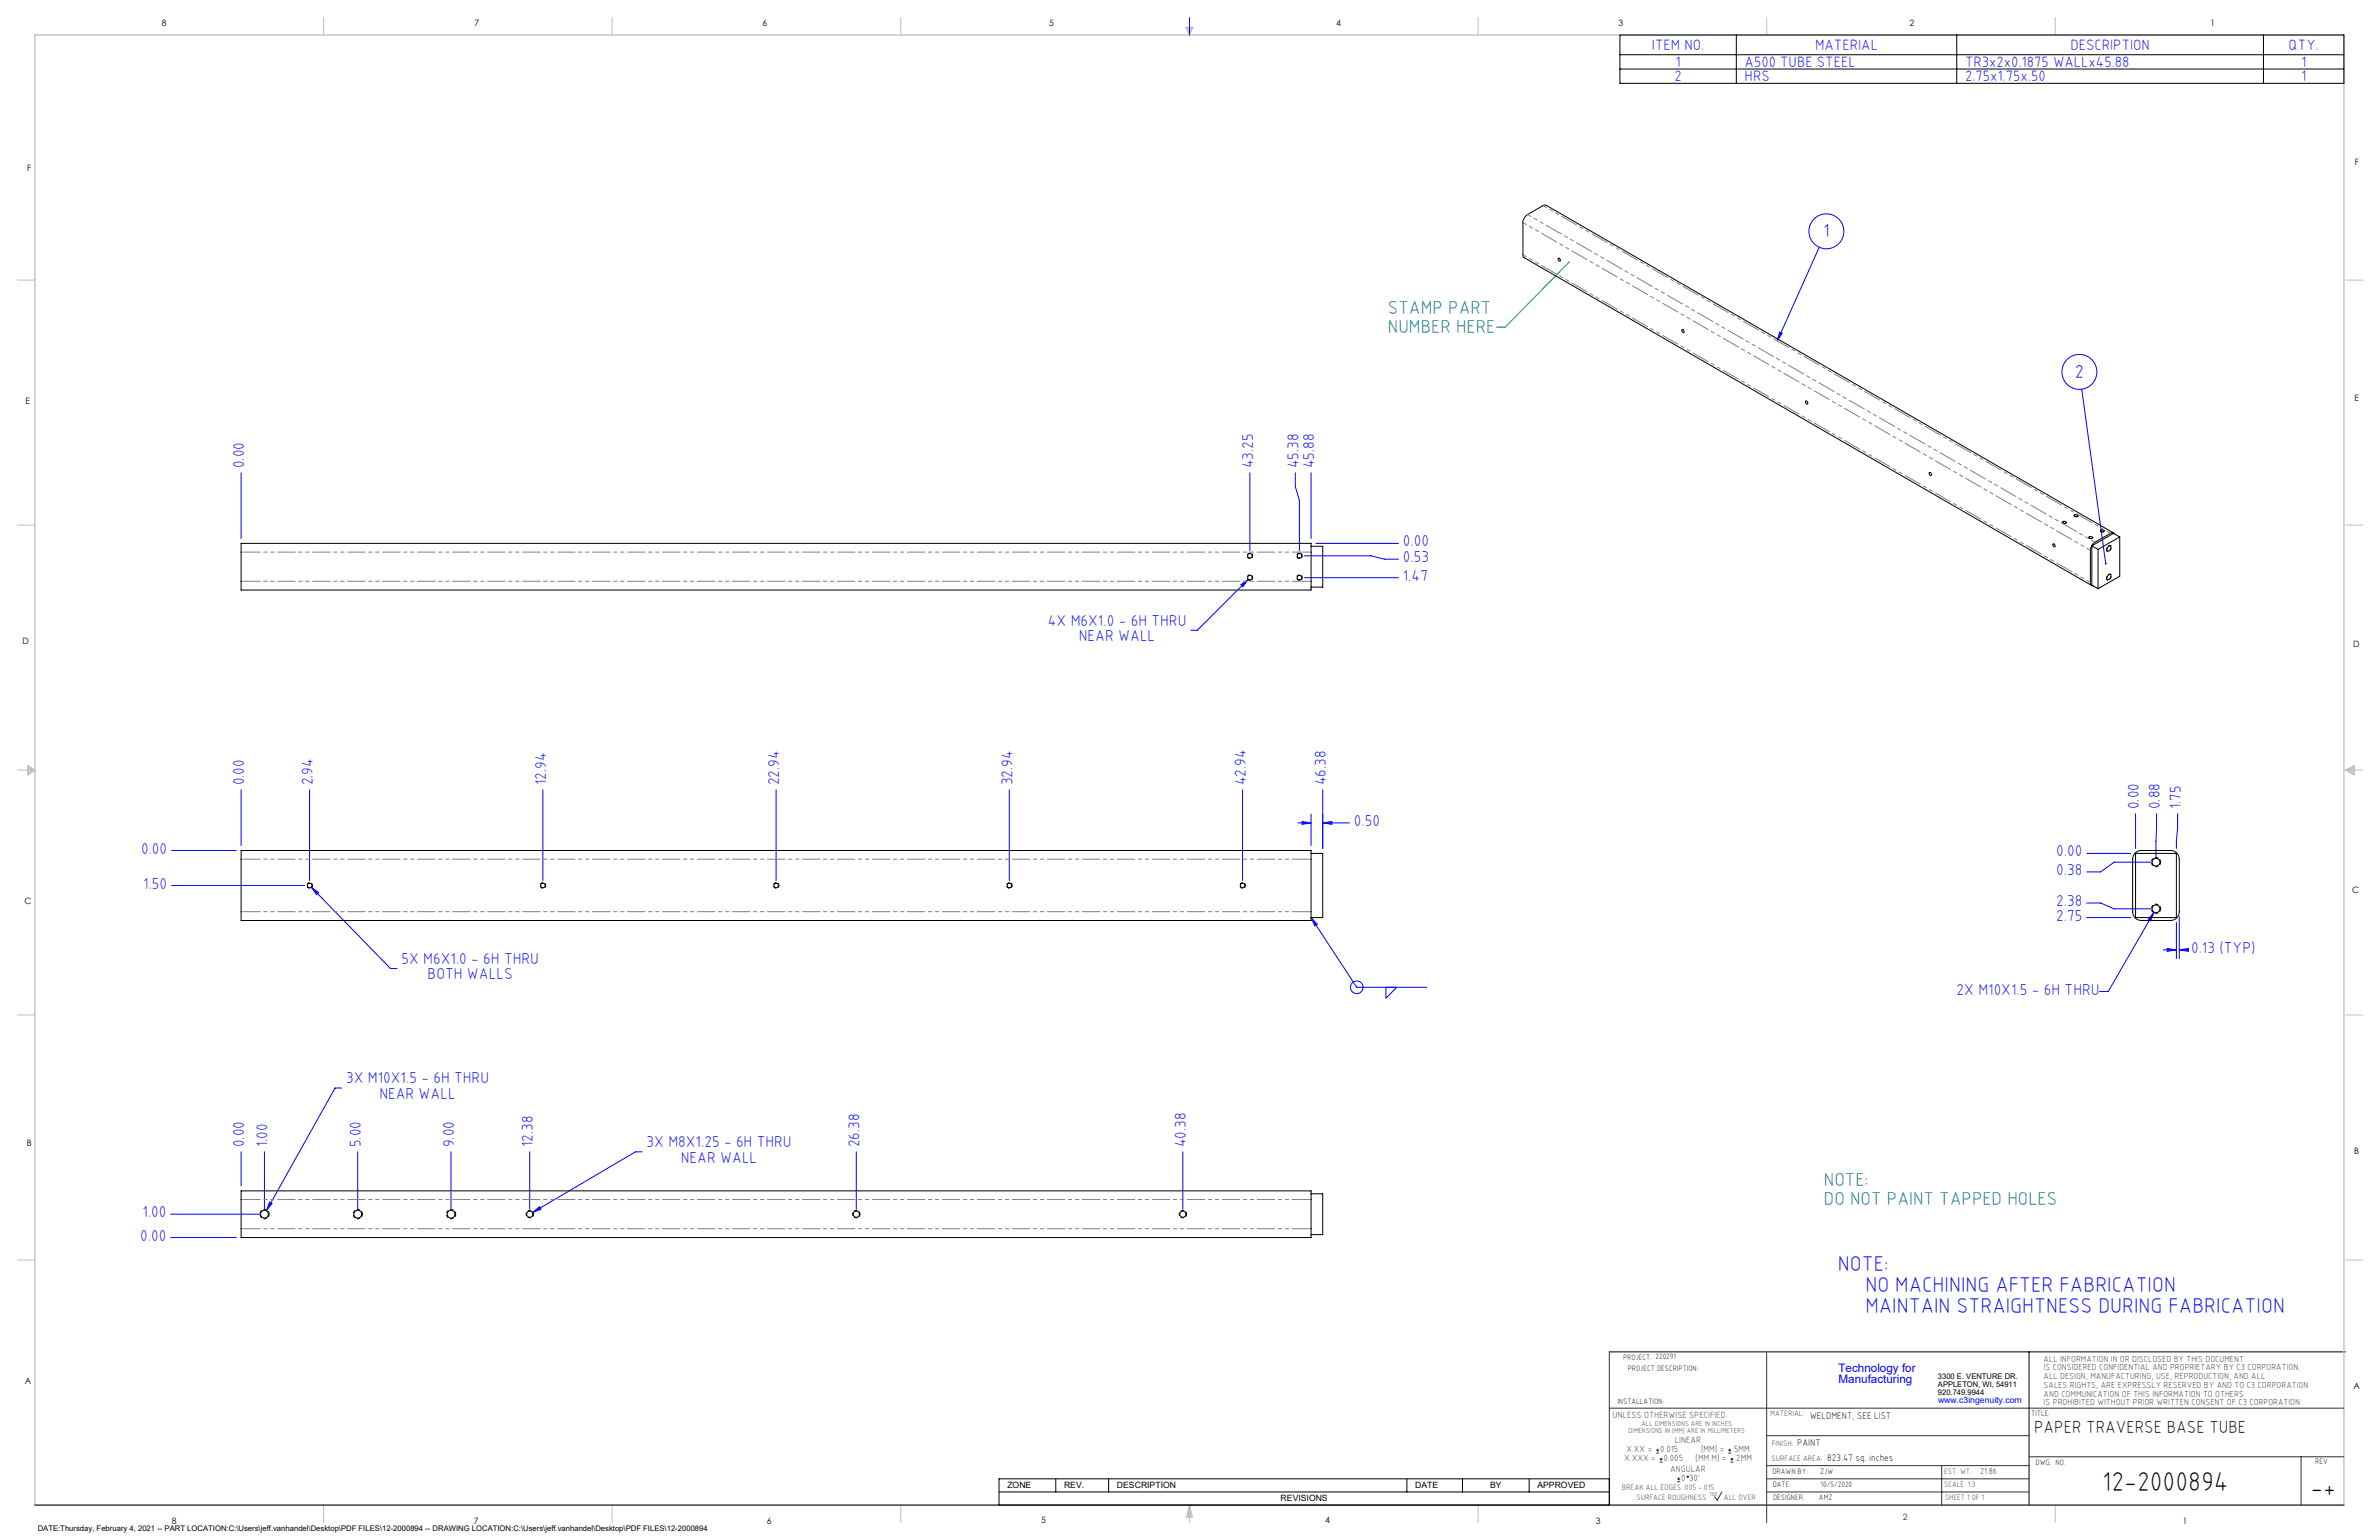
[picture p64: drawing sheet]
<svg xmlns="http://www.w3.org/2000/svg" width="864mm" height="559mm" viewBox="0 0 864 559" stroke-linecap="round" stroke-linejoin="round" font-family="sans-serif">
<defs><g id="words">
<g font-size="9.9">
<text x="763.1" y="541.1">12-2000894</text>
<text x="838.7" y="543.2">-+</text>
</g>
<g font-size="7.8" fill="#00f">
<text x="667.2" y="461.1">NOTE:</text>
<text x="677.2" y="468.8">NO MACHINING AFTER FABRICATION</text>
<text x="677.2" y="476.6">MAINTAIN STRAIGHTNESS DURING FABRICATION</text>
</g>
<g font-size="6.8" fill="#00f">
<text x="661.8" y="86">1</text>
<text x="753.2" y="137.1">2</text>
</g>
<g font-size="6.8" fill="#008080">
<text x="503.8" y="114.1">STAMP PART</text>
<text x="503.8" y="120.9">NUMBER HERE</text>
<text x="662.1" y="430.3">NOTE:</text>
<text x="662.1" y="437.1">DO NOT PAINT TAPPED HOLES</text>
</g>
<text font-size="6.3" x="738.4" y="519.9">PAPER TRAVERSE BASE TUBE</text>
<g font-size="5.7" fill="#00f">
<text x="88.7" y="170" transform="rotate(-90 88.7 170)">0.00</text>
<text x="454.9" y="170" transform="rotate(-90 454.9 170)">43.25</text>
<text x="471.4" y="170" transform="rotate(-90 471.4 170)">45.38</text>
<text x="477.1" y="170" transform="rotate(-90 477.1 170)">45.88</text>
<text x="509.3" y="198.3">0.00</text>
<text x="509.3" y="204">0.53</text>
<text x="509.3" y="210.7">1.47</text>
<text x="380.4" y="227">4X M6X1.0 - 6H THRU</text>
<text x="391.6" y="232.7">NEAR WALL</text>
<text x="88.7" y="285" transform="rotate(-90 88.7 285)">0.00</text>
<text x="113.6" y="285" transform="rotate(-90 113.6 285)">2.94</text>
<text x="198.2" y="285" transform="rotate(-90 198.2 285)">12.94</text>
<text x="282.9" y="285" transform="rotate(-90 282.9 285)">22.94</text>
<text x="367.6" y="285" transform="rotate(-90 367.6 285)">32.94</text>
<text x="452.2" y="285" transform="rotate(-90 452.2 285)">42.94</text>
<text x="481.3" y="285" transform="rotate(-90 481.3 285)">46.38</text>
<text x="776.4" y="293.7" transform="rotate(-90 776.4 293.7)">0.00</text>
<text x="784" y="293.7" transform="rotate(-90 784 293.7)">0.88</text>
<text x="791.7" y="293.7" transform="rotate(-90 791.7 293.7)">1.75</text>
<text x="491.4" y="299.7">0.50</text>
<text x="51.2" y="309.7">0.00</text>
<text x="746.4" y="310.8">0.00</text>
<text x="746.4" y="317.5">0.38</text>
<text x="52" y="322.4">1.50</text>
<text x="746.4" y="328.8">2.38</text>
<text x="746.4" y="334.1">2.75</text>
<text x="795.4" y="345.8">0.13 (TYP)</text>
<text x="145.7" y="349.7">5X M6X1.0 - 6H THRU</text>
<text x="155.2" y="355.4">BOTH WALLS</text>
<text x="710.3" y="360.9">2X M10X1.5 - 6H THRU</text>
<text x="125.6" y="393.1">3X M10X1.5 - 6H THRU</text>
<text x="137.7" y="398.8">NEAR WALL</text>
<text x="88.7" y="416.3" transform="rotate(-90 88.7 416.3)">0.00</text>
<text x="97.2" y="416.3" transform="rotate(-90 97.2 416.3)">1.00</text>
<text x="131" y="416.3" transform="rotate(-90 131 416.3)">5.00</text>
<text x="164.9" y="416.4" transform="rotate(-90 164.9 416.4)">9.00</text>
<text x="193.5" y="416.4" transform="rotate(-90 193.5 416.4)">12.38</text>
<text x="234.7" y="416.2">3X M8X1.25 - 6H THRU</text>
<text x="312" y="416.4" transform="rotate(-90 312 416.4)">26.38</text>
<text x="430.5" y="416.4" transform="rotate(-90 430.5 416.4)">40.38</text>
<text x="247.2" y="421.9">NEAR WALL</text>
<text x="51.7" y="441.7">1.00</text>
<text x="50.9" y="450.2">0.00</text>
</g>
<g font-size="5.4" fill="#00f">
<text x="599.7" y="18.1">ITEM NO.</text>
<text x="658.9" y="18.1">MATERIAL</text>
<text x="751.6" y="18.1">DESCRIPTION</text>
<text x="830.8" y="18.1">QTY.</text>
<text x="607.9" y="29.4">2</text>
<text x="608.2" y="24.3">1</text>
<text x="633.3" y="24.3">A500 TUBE STEEL</text>
<text x="633.3" y="29.4">HRS</text>
<text x="713.3" y="24.3">TR3x2x0.1875 WALLx45.88</text>
<text x="713.3" y="29.4">2.75x1.75x.50</text>
<text x="835.3" y="24.3">1</text>
<text x="835.3" y="29.4">1</text>
</g>
<g font-size="4.2" fill="#00f">
<text x="667.4" y="497.7">Technology for</text>
<text x="667.4" y="502">Manufacturing</text>
</g>
<g font-size="3.5">
<text x="657" y="514.9">WELDMENT, SEE LIST</text>
<text x="652.4" y="524.7">PAINT</text>
<text x="663.3" y="530.1">823.47 sq. inches</text>
</g>
<g font-size="3.3" fill="#382c30">
<text x="585.4" y="514.4">UNLESS OTHERWISE SPECIFIED:</text>
<text x="590.4" y="526.8">X.XX =</text>
<text x="602.6" y="526.8">0.015</text>
<text x="608" y="523.6">LINEAR</text>
<text x="617.5" y="526.8">[MM] =</text>
<text x="628.8" y="526.8">.5MM</text>
<text x="589.6" y="530.1">X.XXX =</text>
<text x="603.9" y="530.1">0.005</text>
<text x="606.3" y="534">ANGULAR</text>
<text x="615.5" y="530.1">[MM.M] =</text>
<text x="629.6" y="530.1">.2MM</text>
<text x="610.3" y="537.3">0</text>
<text x="613.2" y="537.3">30'</text>
</g>
<g font-size="3.2">
<text x="58.8" y="9.6">8</text>
<text x="172.3" y="9.5">7</text>
<text x="276.8" y="9.5">6</text>
<text x="380.9" y="9.6">5</text>
<text x="485" y="9.5">4</text>
<text x="587.5" y="9.5">3</text>
<text x="693.1" y="9.5">2</text>
<text x="802.4" y="9.5">1</text>
<text x="854.9" y="59.8">F</text>
<text x="9.9" y="62">F</text>
<text x="9.3" y="146.5">E</text>
<text x="854.7" y="145.5">E</text>
<text x="8.2" y="233.6">D</text>
<text x="854.3" y="234.9">D</text>
<text x="8.9" y="328.1">C</text>
<text x="853.9" y="324.1">C</text>
<text x="9.7" y="415.8">B</text>
<text x="854.6" y="418.6">B</text>
<text x="9" y="502">A</text>
<text x="854.3" y="503.9">A</text>
<text x="62.3" y="552.9">8</text>
<text x="172" y="552.9">7</text>
<text x="278.3" y="552.9">6</text>
<text x="377.9" y="552.8">5</text>
<text x="481" y="552.8">4</text>
<text x="579.3" y="552.8">3</text>
<text x="792.4" y="552.8">1</text>
</g>
<g font-size="3.2" fill="#382c30">
<text x="741.9" y="494.1">ALL INFORMATION IN OR DISCLOSED BY THIS DOCUMENT</text>
<text x="741.9" y="497.3">IS CONSIDERED CONFIDENTIAL AND PROPRIETARY BY C3 CORPORATION.</text>
<text x="741.9" y="500.4">ALL DESIGN, MANUFACTURING, USE, REPRODUCTION, AND ALL</text>
<text x="741.9" y="503.6">SALES RIGHTS, ARE EXPRESSLY RESERVED BY AND TO C3 CORPORATION</text>
<text x="741.9" y="506.8">AND COMMUNICATION OF THIS INFORMATION TO OTHERS</text>
<text x="741.9" y="510">IS PROHIBITED WITHOUT PRIOR WRITTEN CONSENT OF C3 CORPORATION</text>
<text x="718.8" y="534.7">21.86</text>
<text x="690.7" y="551.6">2</text>
</g>
<text font-size="3.1" fill="#00f" x="703.5" y="509.2">www.c3ingenuity.com</text>
<g font-size="3.1">
<text x="365.7" y="540">ZONE</text>
<text x="386.3" y="540">REV.</text>
<text x="405.5" y="540">DESCRIPTION</text>
<text x="464.9" y="544.8">REVISIONS</text>
<text x="513.7" y="540">DATE</text>
<text x="540.9" y="540">BY</text>
<text x="558.1" y="540">APPROVED</text>
</g>
<g font-size="2.8">
<text x="589.2" y="493.3">PROJECT: 220291</text>
<text x="590.9" y="497.3">PROJECT DESCRIPTION:</text>
<text x="703.5" y="500.5">3300 E. VENTURE DR.</text>
<text x="703.5" y="503.3">APPLETON, WI, 54911</text>
<text x="587.1" y="509.6">INSTALLATION:</text>
<text x="703.5" y="506.2">920.749.9944</text>
<text x="737.3" y="513.8">TITLE:</text>
<text x="738.9" y="531.5">DWG. NO.</text>
<text x="840.5" y="531.3">REV</text>
<text x="643.4" y="534.9">DRAWN BY:</text>
<text x="643.5" y="539.7">DATE:</text>
<text x="660.7" y="534.7">ZJW</text>
<text x="660.9" y="539.6">10/5/2020</text>
<text x="643.6" y="544.4">DESIGNER:</text>
<text x="660.3" y="544.3">AMZ</text>
<text x="13.7" y="555.5">DATE:Thursday, February 4, 2021 -- PART LOCATION:C:\Users\jeff.vanhandel\Desktop\PDF FILES\12-2000894 -- DRAWING LOCATION:C:\Users\jeff.vanhandel\Desktop\PDF FILES\12-2000894</text>
</g>
<g font-size="2.8" fill="#382c30">
<text x="642.6" y="513.8">MATERIAL:</text>
<text x="643.2" y="524.8">FINISH:</text>
<text x="643.1" y="530.1">SURFACE AREA:</text>
<text x="705.7" y="534.7">EST. WT.:</text>
<text x="705.7" y="539.7">SCALE: 1:3</text>
<text x="588.8" y="540.5">BREAK ALL EDGES .005 -.015</text>
<text x="594" y="544.2">SURFACE ROUGHNESS</text>
<text x="625.8" y="544.2">ALL OVER</text>
<text x="706.1" y="544.4">SHEET 1 OF 1</text>
</g>
<g font-size="2.5" fill="#382c30">
<text x="591.2" y="520.1">DIMENSIONS IN [MM] ARE IN MILLIMETERS</text>
<text x="595.9" y="517.3">ALL DIMENSIONS ARE IN INCHES</text>
</g>
<text font-size="2.2" fill="#382c30" x="620.6" y="542.9">160</text>
</g></defs>
<g fill="none" stroke="#000" stroke-width=".36">
<path d="M588 12.7h262.9v17.5h-262.9zM588 19.9h262.9M630.3 12.7v17.5M710.3 12.7v17.5M821.7 12.7v17.5M588 25h262.9M584.2 490.5h267.3M736.6 490.5v55.6M362.7 536.6h221.5v9.5h-221.5zM383.3 536.6v4.8M402.4 536.6v4.8M510.7 536.6v4.8"/>
<path d="M530.9 536.6v4.8M555.1 536.6v4.8M362.7 541.4h221.5"/>
</g>
<g fill="none" stroke="#c0c0c0" stroke-width=".36">
<path d="M117.5 6.4v6.3M222.2 6.4v6.3M327 6.4v6.3M430.4 9.9h2.7l-1.3 2.8zM430.9 9.9l.9 2.8M431.2 9.9l.6 2.8M432.1 9.9l-.3 2.8M432.6 9.9l-.8 2.8M536.6 6.4v6.3M641.3 6.4v6.3M746.1 6.4v6.3M6.3 101.6h6.4"/>
<path d="M851.5 101.6h6.3M6.3 190.5h6.4M851.5 190.5h6.3M6.3 279.4h6.4M10.1 277.7l2.6 1.7-2.6 1.9zM10.1 278.2l2.6 1.2M10.1 278.8l2.6 .6M12.7 279.4l-2.6 1.2M12.7 279.4l-2.6 .5M851.5 279.4h6.3M851.5 279.4l3.1 .5M851.5 279.4l3.1 1.2"/>
<path d="M851.5 279.4l3.1-1.7v3.6zM854.6 278.8l-3.1 .6M854.6 278.2l-3.1 1.2M6.3 368.3h6.4M851.5 368.3h6.3M6.3 457.2h6.4M851.5 457.2h6.3M117.5 546.1v6.4M222.2 546.1v6.4M327 546.1v6.4M431.8 546.1v6.4M431.8 546.1l1.1 4.5h-2.2z"/>
<path d="M431.8 546.1l.6 4.5M431.8 546.1l-.9 4.5M431.8 546.1l-.4 4.5M431.8 546.1l.3 4.5M536.6 546.1v6.4M746.1 546.1v6.4"/>
</g>
<path d="M12.7 546.1v-533.4h838.2v533.4" fill="none" stroke="#c0c0c0" stroke-width=".5"/>
<g fill="none" stroke="#00f" stroke-width=".36">
<path d="M431.8 6.4v6.3M660.4 89.7l-15.2 34M646 120.5l1 .4-1.8 2.8zM755.7 141.2l8.7 63.3M87.5 171.6v23.8M453.7 171.6v28.3M470.2 171.6v5l1.5 5v18.3M475.9 171.6v23.8M477.7 197.2h29.9M450.4 212.2l2.7-2-1.9 2.7zM453.1 210.2l-18.5 18.5h-2.3M473.5 201.7h24.2l4.9 1.2h5"/>
<path d="M473.5 209.6h34.1M87.5 286.6v20.2M112.4 286.6v32.9M197.1 286.6v32.9M281.7 286.6v32.9M366.4 286.6v32.9M451.1 286.6v32.9M471.2 298.6h4.7M472.7 298.1l3.2 .5-3.2 .5zM475.9 295.4v11.4M480.2 298.6l3.3-.5v1zM480.2 298.6h9.6"/>
<path d="M480.2 286.6v21.3M775.2 295.3v12.6M782.8 295.3l-.2 15.7M790.5 295.3v5l-.5 7.6M62.3 308.6h23.5M757.5 309.7h16M780.9 312.8h-13.4l-5 3.6h-5M62.3 321.3h48.3M113 321.9l2.7 2-.8 .7zM113 321.9l28.7 29.5h2.4M475.9 333l2.3 2.4-.9 .6zM475.9 333l16.6 25.2h25.4"/>
<path d="M757.5 327.7h5l5 2.1h13.4M757.5 333h16M781.9 331l-1.2 3.1-.8-.5zM781.9 331l-16.6 28.8h-3.2M790 334.7v13.1M791.1 332.6v15.2M503.1 358.2v4l3.9-4M785.3 344.7h4.7M786.7 344.2l3.3 .5-3.3 .5zM791.1 344.7l3.3-.5v1zM791.1 344.7h2.7M124 394.8h-2.4l-24.9 44.5"/>
<path d="M87.5 417.9v12.4M96 417.9v20.9M129.9 417.9v20.9M163.7 417.9v20.9M192.3 417.9v20.9M233.1 417.9h-2.4l-37.4 22.1M310.8 417.9v20.9M429.4 417.9v20.9M97.9 436.2l.8 .5-2 2.6zM193.3 440l2.6-2.1 .5 .8zM61.9 449.1h23.9M61.9 440.6h32.3"/>
<circle cx="663" cy="83.9" r="6.3"/>
<circle cx="754.8" cy="135" r="6.3"/>
<circle cx="492.5" cy="358.2" r="2.29"/>
</g>
<path d="M584.2 490.5v55.6M641.3 490.7v61.8M584.2 511h266.7M641.3 520.9h95.3M641.3 531.8h95.3M641.3 536.6h95.3M704.8 531.8v14.3M736.6 528.6h114.3M835.3 528.6v17.5M625.1 541.4l-1.7 2.9-1-1.2M641.3 541.4h95.3" fill="none" stroke="#382c30" stroke-width=".36"/>
<path d="M12.7 546.1h838.2" fill="none" stroke="#382c30" stroke-width=".5"/>
<path d="M764.7 199.5a1.21 1.21 0 0 1 .4-1.2 1.21 1.21 0 0 1 1.3-.2 1.4 1.4 0 0 1-1.6 1.9l-.1-.5M764.7 209.9a1.21 1.21 0 0 1 .4-1.2 1.21 1.21 0 0 1 1.3-.2 1.4 1.4 0 0 1-1.6 1.9l-.1-.5M193.7 440.6a1.33 1.33 0 0 0-2-1.2 1.33 1.33 0 0 0-.1 2.2 1.33 1.33 0 0 0 2.1-.9v-.1M312.2 440.6a1.33 1.33 0 0 0-2-1.2 1.33 1.33 0 0 0-.1 2.2 1.33 1.33 0 0 0 2.1-.9v-.1M430.7 440.6a1.33 1.33 0 0 0-1.9-1.2 1.33 1.33 0 0 0-.2 2.2 1.33 1.33 0 0 0 2.1-.9v-.1" fill="none" stroke="#000" stroke-width=".36" stroke-dasharray="1.3 .6" stroke-dashoffset=".3" stroke-linecap="butt"/>
<path d="M750 189.9a.62 .62 0 0 1-.9 .1 .62 .62 0 0 1-.2-.8 .62 .62 0 0 1 .8-.1 .62 .62 0 0 1 .3 .8M754.2 187.4a.62 .62 0 0 1-.8 .2 .62 .62 0 0 1-.3-.8 .62 .62 0 0 1 .8-.2 .62 .62 0 0 1 .3 .8M759.5 195.4a.62 .62 0 0 1-.8 .1 .62 .62 0 0 1-.3-.8 .62 .62 0 0 1 .8-.1 .62 .62 0 0 1 .3 .8M763.7 192.9a.62 .62 0 0 1-.8 .2 .62 .62 0 0 1-.3-.8 .62 .62 0 0 1 .9-.2 .62 .62 0 0 1 .2 .8" fill="none" stroke="#000" stroke-width=".36" stroke-dasharray="1.3 .6" stroke-dashoffset=".7" stroke-linecap="butt"/>
<path d="M454.7 201.7a1 1 0 0 0-1.4-.9 1 1 0 0 0-.1 1.7 1 1 0 0 0 1.5-.7v-.1M454.7 209.6a1 1 0 0 0-1.4-.9 1 1 0 0 0-.1 1.7 1 1 0 0 0 1.5-.7v-.1M472.7 201.7a1 1 0 0 0-1.4-.9 1 1 0 0 0-.1 1.7 1 1 0 0 0 1.5-.7v-.1M472.7 209.6a1 1 0 0 0-1.4-.9 1 1 0 0 0-.1 1.7 1 1 0 0 0 1.5-.7v-.1M113.4 321.3a1 1 0 0 0-1.4-.9 1 1 0 0 0-.2 1.7 1 1 0 0 0 1.6-.7v-.1M198.1 321.3a1 1 0 0 0-1.5-.9 1 1 0 0 0-.1 1.7 1 1 0 0 0 1.6-.7v-.1M282.8 321.3a1 1 0 0 0-1.5-.9 1 1 0 0 0-.1 1.7 1 1 0 0 0 1.6-.7v-.1M367.4 321.3a1 1 0 0 0-1.4-.9 1 1 0 0 0-.2 1.7 1 1 0 0 0 1.6-.7v-.1M452.1 321.3a1 1 0 0 0-1.5-.9 1 1 0 0 0-.1 1.7 1 1 0 0 0 1.6-.7v-.1" fill="none" stroke="#000" stroke-width=".36" stroke-dasharray="1.3 .6" stroke-dashoffset=".4" stroke-linecap="butt"/>
<path d="M784.3 312.8a1.67 1.67 0 0 0-2.4-1.5 1.67 1.67 0 0 0-.2 2.9 1.67 1.67 0 0 0 2.6-1.2v-.2M784.3 329.8a1.67 1.67 0 0 0-2.4-1.5 1.67 1.67 0 0 0-.2 2.8 1.67 1.67 0 0 0 2.6-1.2v-.1M97.7 440.6a1.67 1.67 0 0 0-2.5-1.5 1.67 1.67 0 0 0-.1 2.8 1.67 1.67 0 0 0 2.6-1.2v-.1M131.6 440.6a1.67 1.67 0 0 0-2.5-1.5 1.67 1.67 0 0 0-.1 2.8 1.67 1.67 0 0 0 2.5-1.2l.1-.1M165.4 440.6a1.67 1.67 0 0 0-2.4-1.5 1.67 1.67 0 0 0-.2 2.8 1.67 1.67 0 0 0 2.6-1.2v-.1" fill="none" stroke="#000" stroke-width=".36" stroke-dasharray="1.3 .6" stroke-dashoffset=".2" stroke-linecap="butt"/>
<path d="M569.5 95.2l-23.1 23.5h-3.2" fill="none" stroke="#008080" stroke-width=".36"/>
<path d="M569.2 94.9h.5l-.2 .3 .2-.2a.34 .34 0 0 1 0 .5 .34 .34 0 0 1-.5-.1 .34 .34 0 0 1 0-.5z" fill="#008080"/>
<g fill="#00f">
<path d="M475.9 333l2.3 2.4-.9 .6z"/>
<path d="M646 120.5l1 .4-1.8 2.8zM764.2 204.3v.5l.2 .1v-.4v.4l.2-.1v-.5z"/>
<path d="M472.7 298.1l3.2 .5-3.2 .5zM480.2 298.6l3.3-.5v1zM113 321.9l1.9 2.7 .8-.7zM781.9 331l-2 2.6 .8 .5zM786.7 344.2l3.3 .5-3.3 .5zM791.1 344.7l3.3-.5v1zM450.4 212.2l.8 .7 1.9-2.7zM97.9 436.2l-1.2 3.1 2-2.6zM193.3 440l3.1-1.3-.5-.8z"/>
</g>
<g fill="none" stroke="#000" stroke-width=".36">
<path d="M565.7 93.7a.53 .53 0 0 1 .7 .4 .53 .53 0 0 1-.4 .6l-.4-.5zM610.6 119.6a.55 .55 0 0 1 .7 .4 .55 .55 0 0 1-.4 .7l-.4-.6zM655.4 145.6a.6 .6 0 0 1 .7 .3 .6 .6 0 0 1-.1 .7l-.5-.3zM700.4 171.5a.63 .63 0 0 1 .6 .3 .63 .63 0 0 1-.1 .7l-.6-.6zM87.5 197.2h388.4v16.9h-388.4zM475.9 198.2h4.3v14.8h-4.3M745.3 197.4a.54 .54 0 0 1 .7 .3 .54 .54 0 0 1-.4 .7l-.4-.5zM748.9 189.3l1.1 .1a.52 .52 0 0 1-.6 .5 .52 .52 0 0 1-.5-.6zM753 187a.55 .55 0 0 1 .7-.3 .55 .55 0 0 1 .4 .7h-.9zM758.5 194.8l1 .1a.52 .52 0 0 1-.6 .5 .52 .52 0 0 1-.4-.6zM759.4 198.1l2.2 1.3M759.4 198.1v14.2l2.2 1.3"/>
<path d="M761.6 199.4v14.2M762.7 192.4l1 .1a.59 .59 0 0 1-.6 .5 .59 .59 0 0 1-.5-.5zM765.3 198.3a.59 .59 0 0 1 .9-.1 .59 .59 0 0 1 0 .9 .72 .72 0 0 1-.6 .8 .72 .72 0 0 1-.8-.5zM767.2 193.5l-7.8 4.6M767.6 193.7l-.6-.4-.9 .2-5.6 3.3a3.5 3.5 0 0 0-1.7 2.9v12l.5 .7 .5 .1M769.5 194.8l-208.2-120.3-1.2 .1-5.6 3.3a3.8 3.8 0 0 0-1.7 2.9v12l.5 .7 206 118.9M769.5 194.8l-7.9 4.6M769.5 194.8v14.3l-7.9 4.5M765.3 208.7a.59 .59 0 0 1 .9-.1 .59 .59 0 0 1 0 .9 .72 .72 0 0 1-.6 .8 .72 .72 0 0 1-.8-.5zM87.5 308.6h388.4v25.4h-388.4zM475.9 309.7h4.3v23.3h-4.3M775.1 309.5l1-.6 1.2-.3h10.6a3.1 3.1 0 0 1 3.2 3.2v19a3.2 3.2 0 0 1-3.2 3.2h-10.6a3.2 3.2 0 0 1-3.1-3.2v-19l.2-1.2z"/>
<path d="M775.2 309.7h14.8v23.3h-14.8zM87.5 432.1h388.4v17h-388.4zM475.9 433.2h4.3v14.8h-4.3"/>
<circle cx="453.7" cy="209.6" r=".82"/>
<circle cx="453.7" cy="201.7" r=".82"/>
<circle cx="471.7" cy="209.6" r=".82"/>
<circle cx="471.7" cy="201.7" r=".82"/>
<circle cx="782.6" cy="312.9" r="1.42"/>
<circle cx="112.4" cy="321.3" r=".83"/>
<circle cx="197.1" cy="321.3" r=".83"/>
<circle cx="281.7" cy="321.3" r=".83"/>
<circle cx="366.4" cy="321.3" r=".83"/>
<circle cx="451.1" cy="321.3" r=".83"/>
<circle cx="782.6" cy="329.8" r="1.42"/>
<circle cx="96" cy="440.6" r="1.42"/>
<circle cx="129.9" cy="440.6" r="1.42"/>
<circle cx="163.8" cy="440.6" r="1.42"/>
<circle cx="192.3" cy="440.6" r="1.13"/>
<circle cx="310.9" cy="440.6" r="1.13"/>
<circle cx="429.4" cy="440.6" r="1.13"/>
</g>
<path d="M476 200.3h-388.4M476 210.9h-388.4M476 311.8h-388.4M476 330.8h-388.4M476 435.3h-388.4M476 445.8h-388.4" fill="none" stroke="#808080" stroke-width=".36" stroke-dasharray="6.3 1.3 1.3 1.3 1.3 1.3" stroke-dashoffset="-.5"/>
<path d="M758.8 199.7l-206-118.9M760.5 196.8l-206-119M766.1 193.5l-206-118.9M758.8 211.3l-206-118.9" fill="none" stroke="#808080" stroke-width=".36" stroke-dasharray="6.3 1.3 1.3 1.3 1.3 1.3" stroke-dashoffset="4.9"/>
<g fill="none" stroke="#382c30" stroke-width=".36">
<path d="M601.2 527.3h1.1M601.2 526.2h1.1M601.7 525.7v1M602.5 530.5h1M602.5 529.5h1M603 529v1M608.9 537.7h1M608.9 536.6h1M609.4 536.1v1.1M627.4 527.3h1M627.4 526.2h1M627.9 525.7v1"/>
<path d="M628.2 530.5h1M628.2 529.5h1M628.7 529v1"/>
<circle cx="612.7" cy="535.9" r=".27"/>
</g>
<use href="#words"/>
</svg>
